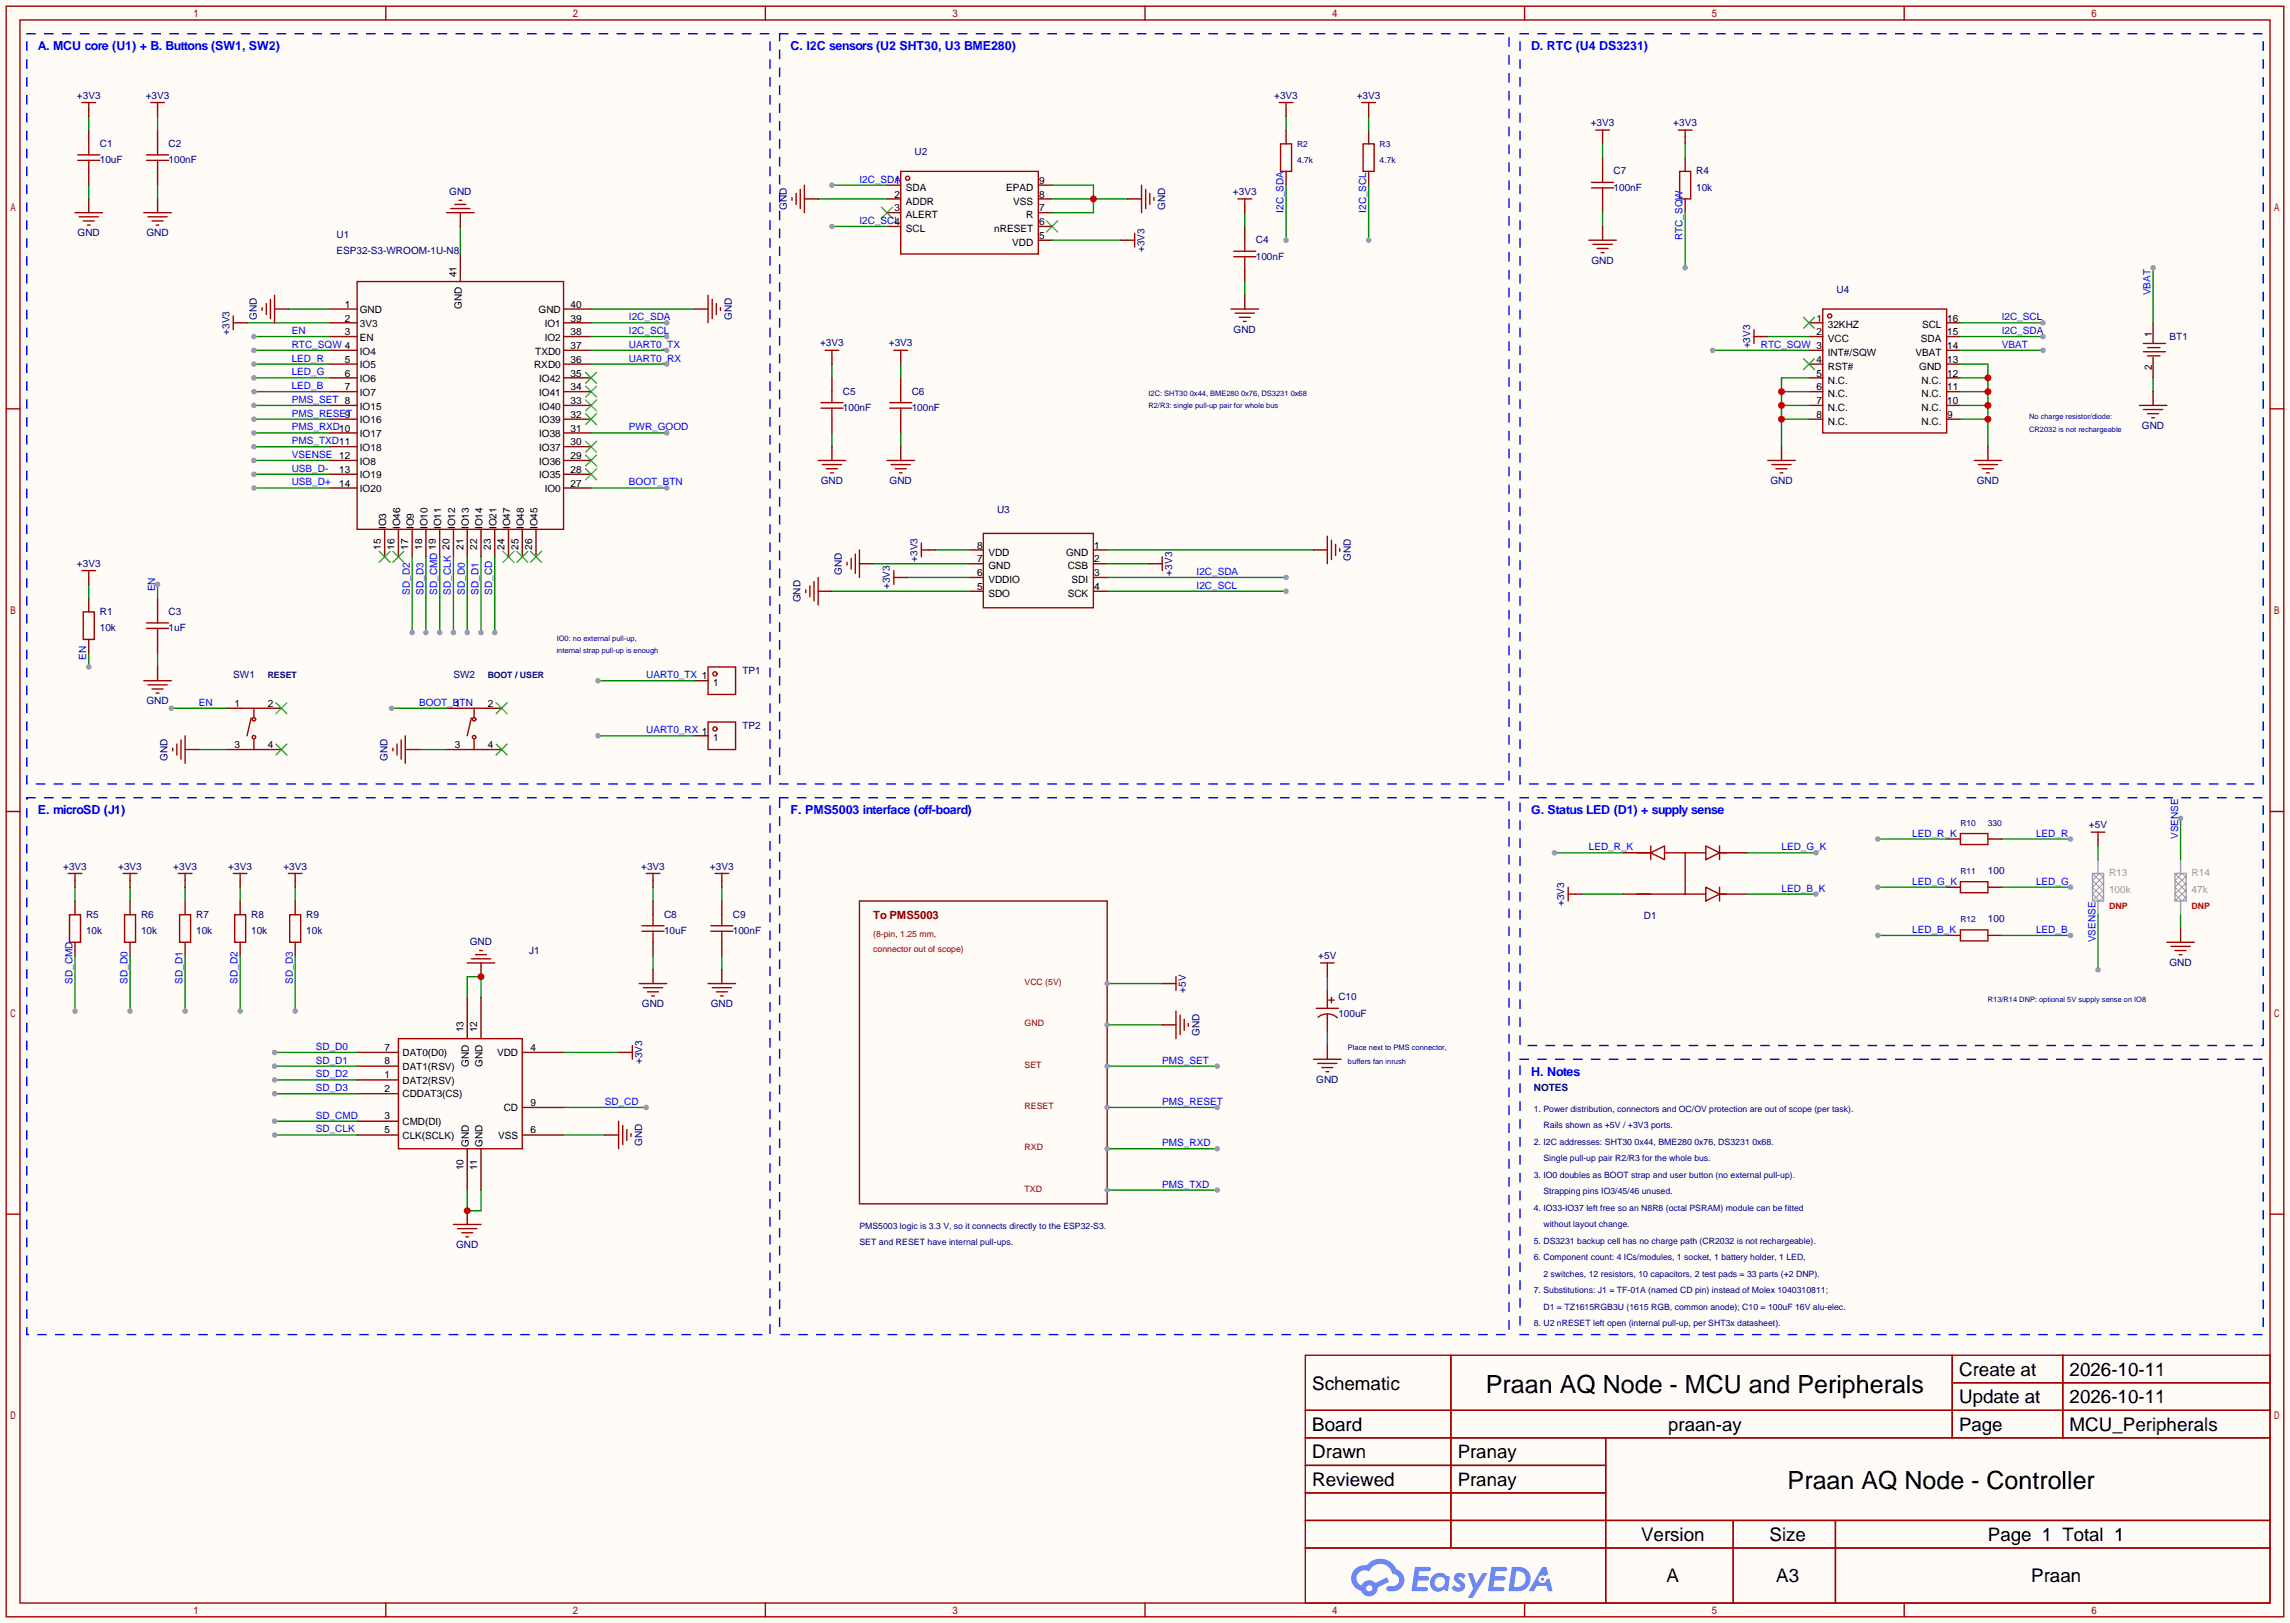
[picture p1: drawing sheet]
<svg xmlns="http://www.w3.org/2000/svg" width="423mm" height="299mm" viewBox="0 0 423 299" stroke-linecap="round" stroke-linejoin="round" font-family="sans-serif">
<defs><g id="words">
<g font-size="4.6">
<text x="274.3" y="257">Praan AQ Node - MCU and Peripherals</text>
<text x="329.9" y="274.8">Praan AQ Node - Controller</text>
</g>
<g font-size="3.5">
<text x="242.2" y="256.4">Schematic</text>
<text x="361.6" y="253.9">Create at</text>
<text x="382" y="253.9">2026-10-11</text>
<text x="361.6" y="259">Update at</text>
<text x="382" y="259">2026-10-11</text>
<text x="242.2" y="264">Board</text>
<text x="242.2" y="269.1">Drawn</text>
<text x="382" y="264">MCU_Peripherals</text>
<text x="242.2" y="274.2">Reviewed</text>
<text x="302.9" y="284.4">Version</text>
<text x="326.6" y="284.4">Size</text>
<text x="307.6" y="292">A</text>
<text x="327.8" y="292">A3</text>
<text x="374.9" y="292">Praan</text>
</g>
<g font-size="3.4">
<text x="307.9" y="264">praan-ay</text>
<text x="361.6" y="264">Page</text>
<text x="269" y="269.1">Pranay</text>
<text x="269" y="274.2">Pranay</text>
<text x="366.9" y="284.3">Page 1 Total 1</text>
</g>
<g font-size="2.3" fill="#00f">
<text x="7" y="9.3">A. MCU core (U1) + B. Buttons (SW1, SW2)</text>
<text x="145.9" y="9.3">C. I2C sensors (U2 SHT30, U3 BME280)</text>
<text x="282.6" y="9.3">D. RTC (U4 DS3231)</text>
<text x="7" y="150.3">E. microSD (J1)</text>
<text x="145.9" y="150.3">F. PMS5003 interface (off-board)</text>
<text x="282.6" y="150.3">G. Status LED (D1) + supply sense</text>
<text x="282.6" y="198.5">H. Notes</text>
</g>
<text font-size="2.1" fill="#800000" x="161.2" y="169.6">To PMS5003</text>
<g font-size="1.8" fill="#000080">
<text x="14.2" y="18.2">+3V3</text>
<text x="26.9" y="18.2">+3V3</text>
<text x="235.2" y="18.2">+3V3</text>
<text x="250.4" y="18.2">+3V3</text>
<text x="293.6" y="23.3">+3V3</text>
<text x="308.8" y="23.3">+3V3</text>
<text x="18.4" y="27.1">C1</text>
<text x="31.1" y="27.1">C2</text>
<text x="168.8" y="28.6">U2</text>
<text x="18.4" y="30.1">10uF</text>
<text x="31.1" y="30.1">100nF</text>
<text x="82.9" y="36">GND</text>
<text x="227.6" y="36">+3V3</text>
<text x="297.8" y="32.2">C7</text>
<text x="297.8" y="35.2">100nF</text>
<text x="313.1" y="32.2">R4</text>
<text x="313.1" y="35.2">10k</text>
<text x="145.2" y="38.8" transform="rotate(-90 145.2 38.8)">GND</text>
<text x="215.1" y="38.8" transform="rotate(-90 215.1 38.8)">GND</text>
<text x="14.3" y="43.6">GND</text>
<text x="27" y="43.6">GND</text>
<text x="62.1" y="43.9">U1</text>
<text x="62.1" y="46.9">ESP32-S3-WROOM-1U-N8</text>
<text x="211.2" y="46.5" transform="rotate(-90 211.2 46.5)">+3V3</text>
<text x="231.8" y="44.9">C4</text>
<text x="231.8" y="47.9">100nF</text>
<text x="293.7" y="48.7">GND</text>
<text x="47.4" y="59.1" transform="rotate(-90 47.4 59.1)">GND</text>
<text x="135" y="59.1" transform="rotate(-90 135 59.1)">GND</text>
<text x="339" y="54">U4</text>
<text x="42.3" y="61.7" transform="rotate(-90 42.3 61.7)">+3V3</text>
<text x="151.4" y="63.9">+3V3</text>
<text x="164.1" y="63.9">+3V3</text>
<text x="227.7" y="61.4">GND</text>
<text x="323" y="64.3" transform="rotate(-90 323 64.3)">+3V3</text>
<text x="400.4" y="62.7">BT1</text>
<text x="155.6" y="72.8">C5</text>
<text x="155.6" y="75.9">100nF</text>
<text x="168.3" y="72.8">C6</text>
<text x="168.3" y="75.9">100nF</text>
<text x="395.3" y="79.2">GND</text>
<text x="151.5" y="89.3">GND</text>
<text x="164.2" y="89.3">GND</text>
<text x="326.7" y="89.3">GND</text>
<text x="364.8" y="89.3">GND</text>
<text x="184" y="94.7">U3</text>
<text x="14.2" y="104.6">+3V3</text>
<text x="155.4" y="106.1" transform="rotate(-90 155.4 106.1)">GND</text>
<text x="169.3" y="103.7" transform="rotate(-90 169.3 103.7)">+3V3</text>
<text x="216.3" y="106.2" transform="rotate(-90 216.3 106.2)">+3V3</text>
<text x="249.3" y="103.5" transform="rotate(-90 249.3 103.5)">GND</text>
<text x="18.4" y="113.5">R1</text>
<text x="31.1" y="113.5">C3</text>
<text x="147.7" y="111.1" transform="rotate(-90 147.7 111.1)">GND</text>
<text x="164.3" y="108.7" transform="rotate(-90 164.3 108.7)">+3V3</text>
<text x="18.4" y="116.5">10k</text>
<text x="31.1" y="116.5">1uF</text>
<text x="43.1" y="125.1">SW1</text>
<text x="83.7" y="125.1">SW2</text>
<text x="137" y="124.4">TP1</text>
<text x="27" y="130">GND</text>
<text x="137" y="134.5">TP2</text>
<text x="30.9" y="140.4" transform="rotate(-90 30.9 140.4)">GND</text>
<text x="71.5" y="140.4" transform="rotate(-90 71.5 140.4)">GND</text>
<text x="385.6" y="152.8">+5V</text>
<text x="11.7" y="160.4">+3V3</text>
<text x="21.8" y="160.4">+3V3</text>
<text x="32" y="160.4">+3V3</text>
<text x="42.1" y="160.4">+3V3</text>
<text x="52.3" y="160.4">+3V3</text>
<text x="118.3" y="160.4">+3V3</text>
<text x="131" y="160.4">+3V3</text>
<text x="366.9" y="161.2">100</text>
<text x="288.7" y="167.2" transform="rotate(-90 288.7 167.2)">+3V3</text>
<text x="15.9" y="169.3">R5</text>
<text x="15.9" y="172.4">10k</text>
<text x="26" y="169.3">R6</text>
<text x="26" y="172.4">10k</text>
<text x="36.2" y="169.3">R7</text>
<text x="36.2" y="172.4">10k</text>
<text x="46.4" y="169.3">R8</text>
<text x="46.4" y="172.4">10k</text>
<text x="56.5" y="169.3">R9</text>
<text x="56.5" y="172.4">10k</text>
<text x="122.6" y="169.3">C8</text>
<text x="122.6" y="172.4">10uF</text>
<text x="135.3" y="169.3">C9</text>
<text x="135.3" y="172.4">100nF</text>
<text x="303.4" y="169.6">D1</text>
<text x="366.9" y="170.1">100</text>
<text x="86.7" y="174.4">GND</text>
<text x="97.7" y="175.9">J1</text>
<text x="243.3" y="177">+5V</text>
<text x="400.4" y="178.2">GND</text>
<text x="118.5" y="185.8">GND</text>
<text x="131.2" y="185.8">GND</text>
<text x="218.9" y="183.2" transform="rotate(-90 218.9 183.2)">+5V</text>
<text x="247" y="184.6">C10</text>
<text x="221.4" y="191.2" transform="rotate(-90 221.4 191.2)">GND</text>
<text x="247" y="187.6">100uF</text>
<text x="118.5" y="196.4" transform="rotate(-90 118.5 196.4)">+3V3</text>
<text x="242.9" y="199.8">GND</text>
<text x="283.1" y="201.3">NOTES</text>
<text x="118.5" y="211.5" transform="rotate(-90 118.5 211.5)">GND</text>
<text x="84.2" y="230.3">GND</text>
</g>
<g font-size="1.8" fill="#00f">
<text x="158.6" y="33.7">I2C_SDA</text>
<text x="158.6" y="41.3">I2C_SCL</text>
<text x="236.9" y="39.2" transform="rotate(-90 236.9 39.2)">I2C_SDA</text>
<text x="252.1" y="39.2" transform="rotate(-90 252.1 39.2)">I2C_SCL</text>
<text x="310.6" y="44.3" transform="rotate(-90 310.6 44.3)">RTC_SQW</text>
<text x="116.1" y="59.1">I2C_SDA</text>
<text x="369.4" y="59.1">I2C_SCL</text>
<text x="396.9" y="54.5" transform="rotate(-90 396.9 54.5)">VBAT</text>
<text x="53.8" y="64.2">RTC_SQW 4</text>
<text x="53.8" y="61.6">EN</text>
<text x="116.1" y="64.2">UART0_TX</text>
<text x="116.1" y="61.6">I2C_SCL</text>
<text x="325" y="64.2">RTC_SQW 3</text>
<text x="369.4" y="61.6">I2C_SDA</text>
<text x="369.4" y="64.2">VBAT</text>
<text x="53.8" y="71.8">LED_B</text>
<text x="53.8" y="69.3">LED_G</text>
<text x="53.8" y="66.7">LED_R</text>
<text x="116.1" y="66.7">UART0_RX</text>
<text x="53.8" y="76.9">PMS_RESET</text>
<text x="53.8" y="74.3">PMS_SET 8</text>
<text x="53.8" y="82">PMS_TXD11</text>
<text x="53.8" y="79.4">PMS_RXD10</text>
<text x="116.1" y="79.4">PWR_GOOD</text>
<text x="53.8" y="89.6">USB_D+</text>
<text x="53.8" y="87">USB_D-</text>
<text x="53.8" y="84.5">VSENSE 12</text>
<text x="116.1" y="89.6">BOOT_BTN</text>
<text x="220.9" y="106.1">I2C_SDA</text>
<text x="28.6" y="109.1" transform="rotate(-90 28.6 109.1)">EN</text>
<text x="75.6" y="109.7" transform="rotate(-90 75.6 109.7)">SD_D2</text>
<text x="78.2" y="109.7" transform="rotate(-90 78.2 109.7)">SD_D3</text>
<text x="80.7" y="109.7" transform="rotate(-90 80.7 109.7)">SD_CMD 19</text>
<text x="83.2" y="109.7" transform="rotate(-90 83.2 109.7)">SD_CLK 20</text>
<text x="85.8" y="109.7" transform="rotate(-90 85.8 109.7)">SD_D0</text>
<text x="88.3" y="109.7" transform="rotate(-90 88.3 109.7)">SD_D1</text>
<text x="90.9" y="109.7" transform="rotate(-90 90.9 109.7)">SD_CD</text>
<text x="220.9" y="108.6">I2C_SCL</text>
<text x="15.9" y="121.8" transform="rotate(-90 15.9 121.8)">EN</text>
<text x="119.3" y="125.1">UART0_TX 1</text>
<text x="36.7" y="130.2">EN</text>
<text x="77.3" y="130.2">BOOT_BTN</text>
<text x="119.3" y="135.3">UART0_RX 1</text>
<text x="352.9" y="154.4">LED_R_K</text>
<text x="375.8" y="154.4">LED_R</text>
<text x="402" y="154.8" transform="rotate(-90 402 154.8)">VSENSE</text>
<text x="293.2" y="156.9">LED_R_K</text>
<text x="328.8" y="156.9">LED_G_K</text>
<text x="328.8" y="164.5">LED_B_K</text>
<text x="352.9" y="163.2">LED_G_K</text>
<text x="375.8" y="163.2">LED_G</text>
<text x="352.9" y="172.1">LED_B_K</text>
<text x="375.8" y="172.1">LED_B</text>
<text x="386.8" y="173.9" transform="rotate(-90 386.8 173.9)">VSENSE</text>
<text x="13.4" y="181.5" transform="rotate(-90 13.4 181.5)">SD_CMD</text>
<text x="23.5" y="181.5" transform="rotate(-90 23.5 181.5)">SD_D0</text>
<text x="33.7" y="181.5" transform="rotate(-90 33.7 181.5)">SD_D1</text>
<text x="43.9" y="181.5" transform="rotate(-90 43.9 181.5)">SD_D2</text>
<text x="54" y="181.5" transform="rotate(-90 54 181.5)">SD_D3</text>
<text x="58.3" y="193.7">SD_D0</text>
<text x="58.3" y="196.3">SD_D1</text>
<text x="214.5" y="196.3">PMS_SET</text>
<text x="58.3" y="198.8">SD_D2</text>
<text x="58.3" y="201.3">SD_D3</text>
<text x="111.6" y="203.9">SD_CD</text>
<text x="214.5" y="203.9">PMS_RESET</text>
<text x="58.3" y="206.4">SD_CMD</text>
<text x="58.3" y="209">SD_CLK</text>
<text x="214.5" y="211.5">PMS_RXD</text>
<text x="214.5" y="219.1">PMS_TXD</text>
</g>
<g font-size="1.8">
<text x="165.1" y="33.9">1</text>
<text x="167.2" y="35.2">SDA</text>
<text x="185.7" y="35.2">EPAD</text>
<text x="191.8" y="33.9">9</text>
<text x="165.1" y="36.5">2</text>
<text x="165.1" y="39">3</text>
<text x="165.1" y="41.6">4</text>
<text x="167.2" y="37.7">ADDR</text>
<text x="167.2" y="40.3">ALERT</text>
<text x="187" y="37.7">VSS</text>
<text x="189.4" y="40.3">R</text>
<text x="191.8" y="41.6">6</text>
<text x="191.8" y="39">7</text>
<text x="191.8" y="36.5">8</text>
<text x="167.2" y="42.8">SCL</text>
<text x="183.5" y="42.8">nRESET</text>
<text x="186.8" y="45.4">VDD</text>
<text x="191.8" y="44.1">5</text>
<text x="84.2" y="51.2" transform="rotate(-90 84.2 51.2)">41</text>
<text x="63.6" y="59.3">2</text>
<text x="63.6" y="56.8">1</text>
<text x="66.4" y="57.8">GND</text>
<text x="85.3" y="57" transform="rotate(-90 85.3 57)">GND</text>
<text x="99.4" y="57.8">GND</text>
<text x="105.3" y="59.3">39</text>
<text x="105.3" y="56.8">40</text>
<text x="335.3" y="59.3">1</text>
<text x="359.4" y="59.3">16</text>
<text x="63.6" y="61.9">3</text>
<text x="66.4" y="65.4">IO4</text>
<text x="66.4" y="62.9">EN</text>
<text x="66.4" y="60.3">3V3</text>
<text x="98.8" y="65.4">TXD0</text>
<text x="100.5" y="62.9">IO2</text>
<text x="100.5" y="60.3">IO1</text>
<text x="105.3" y="64.4">37</text>
<text x="105.3" y="61.9">38</text>
<text x="335.3" y="61.9">2</text>
<text x="337.4" y="65.7">INT#/SQW</text>
<text x="337.4" y="63.1">VCC</text>
<text x="337.4" y="60.6">32KHZ</text>
<text x="353.5" y="65.7">VBAT</text>
<text x="354.5" y="63.1">SDA</text>
<text x="354.7" y="60.6">SCL</text>
<text x="359.4" y="61.9">15</text>
<text x="359.4" y="64.4">14</text>
<text x="397.2" y="62.1" transform="rotate(-90 397.2 62.1)">1</text>
<text x="63.6" y="69.5">6</text>
<text x="63.6" y="67">5</text>
<text x="66.4" y="70.5">IO6</text>
<text x="66.4" y="68">IO5</text>
<text x="98.6" y="68">RXD0</text>
<text x="99.5" y="70.5">IO42</text>
<text x="105.3" y="69.5">35</text>
<text x="105.3" y="67">36</text>
<text x="335.3" y="69.5">5</text>
<text x="335.3" y="67">4</text>
<text x="337.4" y="70.8">N.C.</text>
<text x="337.4" y="68.2">RST#</text>
<text x="354.2" y="68.2">GND</text>
<text x="354.6" y="70.8">N.C.</text>
<text x="359.4" y="67">13</text>
<text x="359.4" y="69.5">12</text>
<text x="397.2" y="68.2" transform="rotate(-90 397.2 68.2)">2</text>
<text x="63.6" y="77.1">9</text>
<text x="63.6" y="72">7</text>
<text x="66.4" y="75.6">IO15</text>
<text x="66.4" y="73">IO7</text>
<text x="99.5" y="75.6">IO40</text>
<text x="99.5" y="73">IO41</text>
<text x="105.3" y="77.1">32</text>
<text x="105.3" y="74.6">33</text>
<text x="105.3" y="72">34</text>
<text x="335.3" y="77.1">8</text>
<text x="335.3" y="74.6">7</text>
<text x="335.3" y="72">6</text>
<text x="337.4" y="75.8">N.C.</text>
<text x="337.4" y="73.3">N.C.</text>
<text x="354.6" y="73.3">N.C.</text>
<text x="354.6" y="75.8">N.C.</text>
<text x="359.4" y="72">11</text>
<text x="359.4" y="74.6">10</text>
<text x="359.4" y="77.1">9</text>
<text x="66.4" y="83.2">IO18</text>
<text x="66.4" y="80.7">IO17</text>
<text x="66.4" y="78.1">IO16</text>
<text x="99.5" y="83.2">IO37</text>
<text x="99.5" y="80.7">IO38</text>
<text x="99.5" y="78.1">IO39</text>
<text x="105.3" y="82.2">30</text>
<text x="105.3" y="79.7">31</text>
<text x="337.4" y="78.4">N.C.</text>
<text x="354.6" y="78.4">N.C.</text>
<text x="62.6" y="89.8">14</text>
<text x="62.6" y="87.3">13</text>
<text x="66.4" y="88.3">IO19</text>
<text x="66.4" y="85.7">IO8</text>
<text x="99.5" y="88.3">IO35</text>
<text x="99.5" y="85.7">IO36</text>
<text x="105.3" y="89.8">27</text>
<text x="105.3" y="87.3">28</text>
<text x="105.3" y="84.7">29</text>
<text x="66.4" y="90.8">IO20</text>
<text x="100.5" y="90.8">IO0</text>
<text x="70.3" y="101.5" transform="rotate(-90 70.3 101.5)">15</text>
<text x="71.3" y="97.6" transform="rotate(-90 71.3 97.6)">IO3</text>
<text x="72.8" y="101.5" transform="rotate(-90 72.8 101.5)">16</text>
<text x="73.8" y="97.6" transform="rotate(-90 73.8 97.6)">IO46</text>
<text x="75.4" y="101.5" transform="rotate(-90 75.4 101.5)">17</text>
<text x="76.4" y="97.6" transform="rotate(-90 76.4 97.6)">IO9</text>
<text x="77.9" y="101.5" transform="rotate(-90 77.9 101.5)">18</text>
<text x="78.9" y="97.6" transform="rotate(-90 78.9 97.6)">IO10</text>
<text x="81.5" y="97.6" transform="rotate(-90 81.5 97.6)">IO11</text>
<text x="84" y="97.6" transform="rotate(-90 84 97.6)">IO12</text>
<text x="85.5" y="101.5" transform="rotate(-90 85.5 101.5)">21</text>
<text x="86.5" y="97.6" transform="rotate(-90 86.5 97.6)">IO13</text>
<text x="88.1" y="101.5" transform="rotate(-90 88.1 101.5)">22</text>
<text x="89.1" y="97.6" transform="rotate(-90 89.1 97.6)">IO14</text>
<text x="90.6" y="101.5" transform="rotate(-90 90.6 101.5)">23</text>
<text x="91.6" y="97.6" transform="rotate(-90 91.6 97.6)">IO21</text>
<text x="93.1" y="101.5" transform="rotate(-90 93.1 101.5)">24</text>
<text x="94.2" y="97.6" transform="rotate(-90 94.2 97.6)">IO47</text>
<text x="95.7" y="101.5" transform="rotate(-90 95.7 101.5)">25</text>
<text x="96.7" y="97.6" transform="rotate(-90 96.7 97.6)">IO48</text>
<text x="98.2" y="101.5" transform="rotate(-90 98.2 101.5)">26</text>
<text x="99.2" y="97.6" transform="rotate(-90 99.2 97.6)">IO45</text>
<text x="180.3" y="101.2">8</text>
<text x="201.9" y="101.2">1</text>
<text x="180.3" y="106.3">6</text>
<text x="180.3" y="103.8">7</text>
<text x="182.4" y="107.6">VDDIO</text>
<text x="182.4" y="105.1">GND</text>
<text x="182.4" y="102.5">VDD</text>
<text x="196.8" y="102.5">GND</text>
<text x="197.1" y="105.1">CSB</text>
<text x="197.8" y="107.6">SDI</text>
<text x="201.9" y="103.8">2</text>
<text x="201.9" y="106.3">3</text>
<text x="180.3" y="108.9">5</text>
<text x="182.4" y="110.1">SDO</text>
<text x="197.1" y="110.1">SCK</text>
<text x="201.9" y="108.9">4</text>
<text x="43.3" y="130.5">1</text>
<text x="49.4" y="130.5">2</text>
<text x="83.9" y="130.5">1</text>
<text x="90" y="130.5">2</text>
<text x="131.6" y="126.6">1</text>
<text x="131.6" y="136.8">1</text>
<text x="43.3" y="138.1">3</text>
<text x="49.4" y="138.1">4</text>
<text x="83.9" y="138.1">3</text>
<text x="90" y="138.1">4</text>
<text x="85.5" y="190.5" transform="rotate(-90 85.5 190.5)">13</text>
<text x="88.1" y="190.5" transform="rotate(-90 88.1 190.5)">12</text>
<text x="71" y="193.8">7</text>
<text x="71" y="196.4">8</text>
<text x="74.3" y="194.8">DAT0(D0)</text>
<text x="74.3" y="197.4">DAT1(RSV)</text>
<text x="86.5" y="196.9" transform="rotate(-90 86.5 196.9)">GND</text>
<text x="89.1" y="196.9" transform="rotate(-90 89.1 196.9)">GND</text>
<text x="91.7" y="194.9">VDD</text>
<text x="97.9" y="193.8">4</text>
<text x="71" y="198.9">1</text>
<text x="71" y="201.5">2</text>
<text x="74.3" y="199.9">DAT2(RSV)</text>
<text x="74.3" y="202.5">CDDAT3(CS)</text>
<text x="71" y="206.5">3</text>
<text x="71" y="209.1">5</text>
<text x="74.3" y="207.5">CMD(DI)</text>
<text x="93" y="205">CD</text>
<text x="97.9" y="209.1">6</text>
<text x="97.9" y="204">9</text>
<text x="74.3" y="210.1">CLK(SCLK)</text>
<text x="85.5" y="215.9" transform="rotate(-90 85.5 215.9)">10</text>
<text x="86.5" y="211.6" transform="rotate(-90 86.5 211.6)">GND</text>
<text x="88.1" y="215.9" transform="rotate(-90 88.1 215.9)">11</text>
<text x="89.1" y="211.6" transform="rotate(-90 89.1 211.6)">GND</text>
<text x="91.9" y="210.1">VSS</text>
</g>
<g font-size="1.8" fill="#999">
<text x="389.3" y="161.7">R13</text>
<text x="404.5" y="161.7">R14</text>
<text x="389.3" y="164.8">100k</text>
<text x="404.5" y="164.8">47k</text>
</g>
<g font-size="1.6" fill="#000080">
<text x="239.4" y="27.1">R2</text>
<text x="254.6" y="27.1">R3</text>
<text x="239.4" y="30.1">4.7k</text>
<text x="254.6" y="30.1">4.7k</text>
<text x="49.4" y="125.1">RESET</text>
<text x="90" y="125.1">BOOT / USER</text>
<text x="361.8" y="152.3">R10</text>
<text x="366.9" y="152.3">330</text>
<text x="361.8" y="161.2">R11</text>
<text x="361.8" y="170.1">R12</text>
<text x="283.1" y="205.1">1. Power distribution, connectors and OC/OV protection are out of scope (per task).</text>
<text x="284.9" y="208.2">Rails shown as +5V / +3V3 ports.</text>
<text x="283.1" y="211.2">2. I2C addresses: SHT30 0x44, BME280 0x76, DS3231 0x68.</text>
<text x="284.9" y="214.3">Single pull-up pair R2/R3 for the whole bus.</text>
<text x="283.1" y="217.3">3. IO0 doubles as BOOT strap and user button (no external pull-up).</text>
<text x="284.9" y="220.4">Strapping pins IO3/45/46 unused.</text>
<text x="158.6" y="226.7">PMS5003 logic is 3.3 V, so it connects directly to the ESP32-S3.</text>
<text x="283.1" y="223.4">4. IO33-IO37 left free so an N8R8 (octal PSRAM) module can be fitted</text>
<text x="284.9" y="226.5">without layout change.</text>
<text x="158.6" y="229.8">SET and RESET have internal pull-ups.</text>
<text x="283.1" y="229.5">5. DS3231 backup cell has no charge path (CR2032 is not rechargeable).</text>
<text x="283.1" y="232.6">6. Component count: 4 ICs/modules, 1 socket, 1 battery holder, 1 LED,</text>
<text x="283.1" y="238.7">7. Substitutions: J1 = TF-01A (named CD pin) instead of Molex 1040310811;</text>
<text x="284.9" y="235.6">2 switches, 12 resistors, 10 capacitors, 2 test pads = 33 parts (+2 DNP).</text>
<text x="283.1" y="244.8">8. U2 nRESET left open (internal pull-up, per SHT3x datasheet).</text>
<text x="284.9" y="241.7">D1 = TZ1615RGB3U (1615 RGB, common anode); C10 = 100uF 16V alu-elec.</text>
</g>
<g font-size="1.6" fill="#c00000">
<text x="389.3" y="167.8">DNP</text>
<text x="404.5" y="167.8">DNP</text>
</g>
<g font-size="1.6" fill="#800000">
<text x="161.2" y="172.9">(8-pin, 1.25 mm,</text>
<text x="161.2" y="175.7">connector out of scope)</text>
<text x="189.1" y="181.8">VCC (5V)</text>
<text x="189.1" y="189.4">GND</text>
<text x="189.1" y="197">SET</text>
<text x="189.1" y="204.6">RESET</text>
<text x="189.1" y="212.3">RXD</text>
<text x="189.1" y="219.9">TXD</text>
</g>
<g font-size="1.4" fill="#000080">
<text x="212" y="73.1">I2C: SHT30 0x44, BME280 0x76, DS3231 0x68</text>
<text x="212" y="75.3">R2/R3: single pull-up pair for whole bus</text>
<text x="374.5" y="77.4">No charge resistor/diode:</text>
<text x="374.5" y="79.7">CR2032 is not rechargeable</text>
<text x="102.7" y="118.3">IO0: no external pull-up,</text>
<text x="102.7" y="120.6">internal strap pull-up is enough</text>
<text x="366.9" y="184.8">R13/R14 DNP: optional 5V supply sense on IO8</text>
<text x="248.8" y="193.7">Place next to PMS connector,</text>
<text x="248.8" y="196.3">buffers fan inrush</text>
</g>
</g></defs>
<path d="M0 0h422.7v299.5h-422.7z" fill="#fffcf7"/>
<g fill="none" stroke="#a10000" stroke-width=".25">
<path d="M1.1 1.1h420.4v297.2h-420.4zM3.7 3.7h415.3v292.1h-415.3zM71.2 1.1v2.6M141.3 1.1v2.6M211.3 1.1v2.6M281.4 1.1v2.6M351.5 1.1v2.6M1.1 75.4h2.6M419 75.4h2.5M1.1 149.7h2.6M419 149.7h2.5M1.1 224h2.6"/>
<path d="M419 224h2.5M240.9 250.1h178.1v45.7h-178.1zM267.8 250.1v35.5M360.3 250.1v15.2M360.3 255.1h58.7M380.7 250.1v15.2M240.9 260.2h178.1M240.9 265.3h178.1M240.9 270.4h55.5M240.9 275.5h55.5M296.4 265.3v30.5M71.2 295.8v2.5"/>
<path d="M141.3 295.8v2.5M211.3 295.8v2.5M240.9 280.5h178.1M240.9 285.6h178.1M281.4 295.8v2.5M319.9 280.5v15.3M338.8 280.5v15.3M351.5 295.8v2.5"/>
</g>
<g fill="#5487ff">
<path d="M268.7 290.5a1.3 1.3 0 0 1 1.8 .2l-.4 .7a.54 .54 0 0 0-.9-.3l.1 .2a1.58 1.58 0 0 1 1.1 1.6 1.43 1.43 0 0 1-2.5 .2l.5-.6a.64 .64 0 0 0 .5 .4 .64 .64 0 0 0 .7-.2l-.2-.3a1.6 1.6 0 0 1-1-1.5z"/>
<path d="M270.9 290.3h.9l.6 1.9 1.2-1.9h.9l-2.7 4.5h-.9l1-1.7z"/>
<path d="M261.2 289.1h1.6a1.31 1.31 0 0 1 1.2 .2 .4 .4 0 0 1-.3 .6h-1.8l-.1 .9h1.6a.4 .4 0 0 1 .4 .5 .4 .4 0 0 1-.4 .3h-1.7l-.2 1.2h.8a1.23 1.23 0 0 1 1.2 .2 .39 .39 0 0 1-.3 .6h-2.7z"/>
<path d="M275.3 289.1h1.6a1.32 1.32 0 0 1 1.2 .2 .39 .39 0 0 1-.3 .6h-1.8l-.1 .9h1.6a.4 .4 0 0 1 .4 .5 .4 .4 0 0 1-.4 .3h-1.7l-.2 1.2h.8a1.23 1.23 0 0 1 1.2 .2 .39 .39 0 0 1-.3 .6h-2.7z"/>
<path d="M284.7 289.1h.7l.3 1.4-.6 .3a.75 .75 0 0 0-1.1 .3 .75 .75 0 0 0 .5 1.1 .75 .75 0 0 0 .9-.7l.5-.3 .7 2.4h-.9l-.2-1h-1.9l-.5 1h-.9z"/>
<path d="M279.1 289.1l-.7 4.5h1.5a2.27 2.27 0 0 0 2.6-2.3 2.27 2.27 0 0 0-2.7-2.2zM279.8 289.9a1.5 1.5 0 0 1 1.8 1.5 1.5 1.5 0 0 1-1.9 1.4h-.3z"/>
<path d="M264.5 290.7a1.62 1.62 0 0 0-.4 2.1 1.62 1.62 0 0 0 2 .7l.4-.3 .3 .3 .5 .1 .3-2.5-.2-.3h-.5a1.58 1.58 0 0 0-2.4-.1zM265.1 291.3a.99 .99 0 0 1 1.6 .3 .99 .99 0 0 1-.9 1.3 .94 .94 0 0 1-1-.5 .94 .94 0 0 1 .3-1.1z"/>
<path d="M250.1 289.5a2.37 2.37 0 0 0 1.2 4 1.54 1.54 0 0 0 1.7 1 1.54 1.54 0 0 0 1.3-1.6l2.1-1.1-.5-.8-2 1.1a1.57 1.57 0 0 0-2.6 .5 1.5 1.5 0 0 1-.8-2.1 1.5 1.5 0 0 1 2.2-.5 2.23 2.23 0 0 1 2.3-1.5 2.23 2.23 0 0 1 2 1.9 1.16 1.16 0 0 1 1.2 1 1.16 1.16 0 0 1-1.1 1.3h-.6a.47 .47 0 0 0-.6 .4 .47 .47 0 0 0 .4 .5 2.23 2.23 0 0 0 2.3-.6 2.23 2.23 0 0 0 .4-2.3 2.16 2.16 0 0 0-1.3-1.2 3.2 3.2 0 0 0-5.5-.7l-1.1 .1zM252.1 293.1a.6 .6 0 0 1 1.2 0 .6 .6 0 0 1-1.2 0z"/>
<circle cx="284.7" cy="291.4" r=".28"/>
</g>
<g fill="none" stroke="#870000" stroke-width=".25">
<path d="M85 39.2v2.6M60.8 59.6h5.1M60.8 57h5.1M85 46.9v5M104 59.6h5.1M104 57h5.1M60.8 79.9h5.1M60.8 77.3h5.1M60.8 74.8h5.1M60.8 72.3h5.1M60.8 69.7h5.1M60.8 67.2h5.1"/>
<path d="M60.8 64.6h5.1M60.8 62.1h5.1M104 79.9h5.1M104 77.3h5.1M104 74.8h5.1M104 72.3h5.1M104 69.7h5.1M104 67.2h5.1M104 64.6h5.1M104 62.1h5.1M60.8 90h5.1M60.8 87.5h5.1"/>
<path d="M60.8 85h5.1M60.8 82.4h5.1M71 97.7v5M73.5 97.7v5M76.1 97.7v5M78.6 97.7v5M81.2 97.7v5M83.7 97.7v5M86.2 97.7v5M88.8 97.7v5M91.3 97.7v5M93.9 97.7v5"/>
<path d="M96.4 97.7v5M98.9 97.7v5M104 90h5.1M104 87.5h5.1M104 85h5.1M104 82.4h5.1"/>
</g>
<g fill="none" stroke="#3c3" stroke-width=".25">
<path d="M108.1 76.3l2 2.1M108.1 73.8l2 2M108.1 71.2l2 2.1M108.1 68.7l2 2M110.1 76.3l-2 2.1M110.1 73.8l-2 2M110.1 71.2l-2 2.1M110.1 68.7l-2 2M108.1 86.5l2 2M108.1 83.9l2 2.1M108.1 81.4l2 2M110.1 86.5l-2 2"/>
<path d="M110.1 83.9l-2 2.1M110.1 81.4l-2 2M70 101.7l2 2.1M72 101.7l-2 2.1M72.5 101.7l2 2.1M74.5 101.7l-2 2.1M92.8 101.7l2.1 2.1M94.9 101.7l-2.1 2.1M95.4 101.7l2 2.1M97.4 101.7l-2 2.1M97.9 101.7l2 2.1M99.9 101.7l-2 2.1"/>
</g>
<path d="M82.4 39.2h5.1M83.2 38.5h3.5M83.9 37.7h2.1M84.7 37h.5M65.9 51.9h38.1v45.8h-38.1z" fill="none" stroke="#a10000" stroke-width=".25"/>
<path d="M85 41.8v5.1M46.9 90h13.9" fill="none" stroke="#008700" stroke-width=".25"/>
<circle cx="46.9" cy="90" r=".51" fill="#999"/>
<path d="M46.9 87.5h13.9" fill="none" stroke="#008700" stroke-width=".25"/>
<circle cx="46.9" cy="87.5" r=".51" fill="#999"/>
<path d="M46.9 85h13.9" fill="none" stroke="#008700" stroke-width=".25"/>
<circle cx="46.9" cy="85" r=".51" fill="#999"/>
<path d="M46.9 82.4h13.9" fill="none" stroke="#008700" stroke-width=".25"/>
<circle cx="46.9" cy="82.4" r=".51" fill="#999"/>
<path d="M46.9 79.9h13.9" fill="none" stroke="#008700" stroke-width=".25"/>
<circle cx="46.9" cy="79.9" r=".51" fill="#999"/>
<path d="M46.9 77.3h13.9" fill="none" stroke="#008700" stroke-width=".25"/>
<circle cx="46.9" cy="77.3" r=".51" fill="#999"/>
<path d="M46.9 74.8h13.9" fill="none" stroke="#008700" stroke-width=".25"/>
<circle cx="46.9" cy="74.8" r=".51" fill="#999"/>
<path d="M46.9 72.3h13.9" fill="none" stroke="#008700" stroke-width=".25"/>
<circle cx="46.9" cy="72.3" r=".51" fill="#999"/>
<path d="M46.9 69.7h13.9" fill="none" stroke="#008700" stroke-width=".25"/>
<circle cx="46.9" cy="69.7" r=".51" fill="#999"/>
<path d="M46.9 67.2h13.9" fill="none" stroke="#008700" stroke-width=".25"/>
<circle cx="46.9" cy="67.2" r=".51" fill="#999"/>
<path d="M46.9 64.6h13.9" fill="none" stroke="#008700" stroke-width=".25"/>
<circle cx="46.9" cy="64.6" r=".51" fill="#999"/>
<path d="M46.9 62.1h13.9" fill="none" stroke="#008700" stroke-width=".25"/>
<circle cx="46.9" cy="62.1" r=".51" fill="#999"/>
<path d="M45.6 59.6h15.2M53.2 57h7.6M91.3 102.7v14" fill="none" stroke="#008700" stroke-width=".25"/>
<path d="M44.3 59.6h1.3M50.7 57h2.5" fill="none" stroke="#870000" stroke-width=".25"/>
<path d="M43.1 58.3v2.5M43.1 59.6h1.2M48.4 56.8v.5M49.1 56v2M49.9 55.2v3.6M50.7 54.5v5.1" fill="none" stroke="#a10000" stroke-width=".25"/>
<circle cx="91.3" cy="116.7" r=".51" fill="#999"/>
<path d="M88.8 102.7v14" fill="none" stroke="#008700" stroke-width=".25"/>
<circle cx="88.8" cy="116.7" r=".51" fill="#999"/>
<path d="M86.2 102.7v14" fill="none" stroke="#008700" stroke-width=".25"/>
<circle cx="86.2" cy="116.7" r=".51" fill="#999"/>
<path d="M83.7 102.7v14" fill="none" stroke="#008700" stroke-width=".25"/>
<circle cx="83.7" cy="116.7" r=".51" fill="#999"/>
<path d="M81.2 102.7v14" fill="none" stroke="#008700" stroke-width=".25"/>
<circle cx="81.2" cy="116.7" r=".51" fill="#999"/>
<path d="M78.6 102.7v14" fill="none" stroke="#008700" stroke-width=".25"/>
<circle cx="78.6" cy="116.7" r=".51" fill="#999"/>
<path d="M76.1 102.7v14" fill="none" stroke="#008700" stroke-width=".25"/>
<circle cx="76.1" cy="116.7" r=".51" fill="#999"/>
<path d="M109.1 90h14" fill="none" stroke="#008700" stroke-width=".25"/>
<circle cx="123.1" cy="90" r=".51" fill="#999"/>
<path d="M109.1 67.2h14" fill="none" stroke="#008700" stroke-width=".25"/>
<circle cx="123.1" cy="67.2" r=".51" fill="#999"/>
<path d="M109.1 64.6h14" fill="none" stroke="#008700" stroke-width=".25"/>
<circle cx="123.1" cy="64.6" r=".51" fill="#999"/>
<path d="M109.1 62.1h14" fill="none" stroke="#008700" stroke-width=".25"/>
<circle cx="123.1" cy="62.1" r=".51" fill="#999"/>
<path d="M109.1 59.6h14" fill="none" stroke="#008700" stroke-width=".25"/>
<circle cx="123.1" cy="59.6" r=".51" fill="#999"/>
<path d="M16.4 21.5v2.5M16.4 34.2v2.5M29.1 21.5v2.5M29.1 34.2v2.5M109.1 57h19M16.4 107.8v2.6M16.4 120.5v2.6" fill="none" stroke="#008700" stroke-width=".25"/>
<path d="M16.4 20.2v1.3M16.4 24v2.5M16.4 31.6v2.6M16.4 36.7v2.5M29.1 20.2v1.3M29.1 24v2.5M29.1 31.6v2.6M29.1 36.7v2.5M128.1 57h2.6M16.4 106.6v1.2M16.4 110.4v2.5M16.4 118v2.5" fill="none" stroke="#870000" stroke-width=".25"/>
<g fill="none" stroke="#a10000" stroke-width=".25">
<path d="M15.1 18.9h2.6M16.4 18.9v1.3M27.8 18.9h2.6M29.1 18.9v1.3M13.8 39.2h5.1M14.4 29.6h4M14.4 28.6h4M16.4 26.5v2.1M16.4 29.6v2M26.5 39.2h5.1M27.1 29.6h4M27.1 28.6h4"/>
<path d="M29.1 26.5v2.1M29.1 29.6v2M14.6 40h3.6M15.4 40.8h2M16.1 41.5h.5M27.3 40h3.6M28.1 40.8h2M28.8 41.5h.5M130.7 54.5v5.1M131.4 55.2v3.6M132.2 56v2M133 56.8v.5"/>
<path d="M15.1 105.3h2.6M15.4 112.9h2v5.1h-2zM16.4 105.3v1.3"/>
</g>
<circle cx="16.4" cy="123.1" r=".51" fill="#999"/>
<path d="M27.1 114.9h4M27.1 116h4M29.1 112.9v2M29.1 116v2" fill="none" stroke="#a10000" stroke-width=".25"/>
<path d="M29.1 110.4v2.5M29.1 118v2.5" fill="none" stroke="#870000" stroke-width=".25"/>
<path d="M29.1 107.8v2.6" fill="none" stroke="#008700" stroke-width=".25"/>
<circle cx="29.1" cy="107.8" r=".51" fill="#999"/>
<path d="M29.1 120.5v2.6M31.6 130.7h10.2" fill="none" stroke="#008700" stroke-width=".25"/>
<path d="M29.1 123.1v2.5M41.8 130.7h2.5M41.8 138.3h2.5M49.4 130.7h2.5M49.4 138.3h2.5" fill="none" stroke="#870000" stroke-width=".25"/>
<g fill="none" stroke="#a10000" stroke-width=".25">
<path d="M26.5 125.6h5.1M27.3 126.4h3.6M28.1 127.1h2M28.8 127.9h.5M44.3 138.3h5.1M44.3 130.7h5.1M46.4 132.5l-.8 3.3M46.9 130.7v1.8M46.9 136.5v1.8"/>
<circle cx="46.9" cy="132.7" r=".32"/>
<circle cx="46.9" cy="136" r=".32"/>
</g>
<path d="M50.9 129.7l2.1 2M50.9 137.3l2.1 2M53 129.7l-2.1 2M53 137.3l-2.1 2" fill="none" stroke="#3c3" stroke-width=".25"/>
<circle cx="31.6" cy="130.7" r=".51" fill="#999"/>
<path d="M36.7 138.3h5.1M72.3 130.7h10.1" fill="none" stroke="#008700" stroke-width=".25"/>
<path d="M34.2 138.3h2.5M82.4 138.3h2.6M82.4 130.7h2.6M90 138.3h2.6M90 130.7h2.6" fill="none" stroke="#870000" stroke-width=".25"/>
<g fill="none" stroke="#a10000" stroke-width=".25">
<path d="M31.9 138v.6M32.6 137.3v2M33.4 136.5v3.6M34.2 135.8v5M85 138.3h5M85 130.7h5M87 132.5l-.8 3.3M87.5 130.7v1.8M87.5 136.5v1.8"/>
<circle cx="87.5" cy="132.7" r=".32"/>
<circle cx="87.5" cy="136" r=".32"/>
</g>
<path d="M91.6 129.7l2 2M91.6 137.3l2 2M93.6 129.7l-2 2M93.6 137.3l-2 2" fill="none" stroke="#3c3" stroke-width=".25"/>
<circle cx="72.3" cy="130.7" r=".51" fill="#999"/>
<path d="M77.3 138.3h5.1M110.4 125.6h17.7" fill="none" stroke="#008700" stroke-width=".25"/>
<path d="M74.8 138.3h2.5M128.1 125.6h2.6" fill="none" stroke="#870000" stroke-width=".25"/>
<g fill="none" stroke="#a10000" stroke-width=".25">
<path d="M72.5 138v.6M73.3 137.3v2M74 136.5v3.6M74.8 135.8v5M130.7 123.1h5.1v5h-5.1z"/>
<circle cx="132" cy="124.3" r=".38"/>
</g>
<circle cx="110.4" cy="125.6" r=".51" fill="#999"/>
<g fill="none" stroke="#a10000" stroke-width=".25">
<path d="M130.7 133.2h5.1v5.1h-5.1z"/>
<circle cx="132" cy="134.5" r=".38"/>
</g>
<path d="M128.1 135.8h2.6" fill="none" stroke="#870000" stroke-width=".25"/>
<path d="M110.4 135.8h17.7" fill="none" stroke="#008700" stroke-width=".25"/>
<circle cx="110.4" cy="135.8" r=".51" fill="#999"/>
<g fill="none" stroke="#a10000" stroke-width=".25">
<path d="M166.2 31.6h25.4v15.3h-25.4zM208.2 44.3h1.2M209.4 43.1v2.5"/>
<circle cx="167.5" cy="32.9" r=".38"/>
</g>
<path d="M163.7 34.2h2.5M163.7 36.7h2.5M163.7 39.2h2.5M191.6 34.2h2.6M191.6 36.7h2.6M191.6 39.2h2.6M163.7 41.8h2.5M191.6 41.8h2.6M191.6 44.3h2.6M206.9 44.3h1.3" fill="none" stroke="#870000" stroke-width=".25"/>
<path d="M162.7 38.2l2 2.1M164.7 38.2l-2 2.1M193.2 40.8l2 2M195.2 40.8l-2 2" fill="none" stroke="#3c3" stroke-width=".25"/>
<path d="M194.2 34.2h7.6v5h-7.6M194.2 36.7h14M194.2 44.3h12.7" fill="none" stroke="#008700" stroke-width=".25"/>
<circle cx="201.8" cy="36.7" r=".63" fill="#c00"/>
<path d="M208.2 36.7h2.5M237.4 20.2v1.3M237.4 24v2.5M237.4 31.6v2.6" fill="none" stroke="#870000" stroke-width=".25"/>
<path d="M236.1 18.9h2.5M237.4 18.9v1.3M210.7 34.2v5M211.5 34.9v3.6M212.2 35.7v2M213 36.4v.6M236.3 26.5h2.1v5.1h-2.1z" fill="none" stroke="#a10000" stroke-width=".25"/>
<path d="M237.4 21.5v2.5M237.4 34.2v10.1" fill="none" stroke="#008700" stroke-width=".25"/>
<circle cx="237.4" cy="44.3" r=".51" fill="#999"/>
<path d="M252.6 20.2v1.3M252.6 24v2.5M252.6 31.6v2.6" fill="none" stroke="#870000" stroke-width=".25"/>
<path d="M251.3 18.9h2.6M252.6 18.9v1.3M251.6 26.5h2v5.1h-2z" fill="none" stroke="#a10000" stroke-width=".25"/>
<path d="M252.6 21.5v2.5M252.6 34.2v10.1" fill="none" stroke="#008700" stroke-width=".25"/>
<circle cx="252.6" cy="44.3" r=".51" fill="#999"/>
<g fill="none" stroke="#a10000" stroke-width=".25">
<path d="M228.5 36.7h2.5M229.7 36.7v1.3M227.2 57h5.1M227.7 47.4h4.1M227.7 46.4h4.1M228 57.8h3.5M228.7 58.5h2.1M229.5 59.3h.5M229.7 44.3v2.1M229.7 47.4v2M336.4 57h22.9v22.9h-22.9zM151.5 75.3h4.1"/>
<path d="M151.5 74.3h4.1M152.3 64.6h2.5M153.5 64.6v1.3M153.5 72.3v2M153.5 75.3v2M164.2 75.3h4.1M164.2 74.3h4.1M165 64.6h2.5M166.2 64.6v1.3M166.2 72.3v2M166.2 75.3v2M151 85h5.1"/>
<path d="M151.8 85.7h3.5M152.5 86.5h2.1M153.3 87.2h.5M163.7 85h5.1M164.5 85.7h3.5M165.2 86.5h2.1M166 87.2h.5"/>
<circle cx="337.7" cy="58.3" r=".38"/>
</g>
<g fill="none" stroke="#870000" stroke-width=".25">
<path d="M229.7 38v1.2M229.7 41.8v2.5M229.7 49.4v2.5M229.7 54.5v2.5M333.9 59.6h2.5M359.3 59.6h2.5M153.5 65.9v1.3M153.5 69.7v2.6M153.5 77.3v2.6M166.2 65.9v1.3M166.2 69.7v2.6M166.2 77.3v2.6"/>
<path d="M333.9 62.1h2.5M333.9 64.6h2.5M333.9 67.2h2.5M333.9 69.7h2.5M333.9 72.3h2.5M333.9 74.8h2.5M333.9 77.3h2.5M359.3 62.1h2.5M359.3 64.6h2.5M359.3 67.2h2.5M359.3 69.7h2.5M359.3 72.3h2.5"/>
<path d="M359.3 74.8h2.5M359.3 77.3h2.5M153.5 82.4v2.6M166.2 82.4v2.6"/>
</g>
<path d="M229.7 39.2v2.6M229.7 51.9v2.6M361.8 59.6h15.3M153.5 67.2v2.5M153.5 79.9v2.5M166.2 67.2v2.5M166.2 79.9v2.5" fill="none" stroke="#008700" stroke-width=".25"/>
<path d="M332.9 58.5l2 2.1M334.9 58.5l-2 2.1M332.9 66.2l2 2M334.9 66.2l-2 2" fill="none" stroke="#3c3" stroke-width=".25"/>
<circle cx="377.1" cy="59.6" r=".51" fill="#999"/>
<path d="M361.8 62.1h15.3" fill="none" stroke="#008700" stroke-width=".25"/>
<circle cx="377.1" cy="62.1" r=".51" fill="#999"/>
<path d="M361.8 64.6h15.3" fill="none" stroke="#008700" stroke-width=".25"/>
<circle cx="377.1" cy="64.6" r=".51" fill="#999"/>
<path d="M316.1 64.6h17.8" fill="none" stroke="#008700" stroke-width=".25"/>
<circle cx="316.1" cy="64.6" r=".51" fill="#999"/>
<path d="M326.3 62.1h7.6M361.8 67.2h5.1v15.2M361.8 69.7h5.1M361.8 72.3h5.1M361.8 74.8h5.1M361.8 77.3h5.1" fill="none" stroke="#008700" stroke-width=".25"/>
<path d="M325 62.1h1.3" fill="none" stroke="#870000" stroke-width=".25"/>
<path d="M323.7 60.8v2.6M323.7 62.1h1.3" fill="none" stroke="#a10000" stroke-width=".25"/>
<g fill="#c00">
<circle cx="366.9" cy="69.7" r=".63"/>
<circle cx="366.9" cy="72.3" r=".63"/>
<circle cx="366.9" cy="74.8" r=".63"/>
<circle cx="366.9" cy="77.3" r=".63"/>
</g>
<path d="M366.9 82.4v2.6" fill="none" stroke="#870000" stroke-width=".25"/>
<path d="M364.4 85h5M365.1 85.7h3.6M365.9 86.5h2M366.6 87.2h.6" fill="none" stroke="#a10000" stroke-width=".25"/>
<path d="M328.8 72.3h5.1M328.8 74.8h5.1M328.8 77.3h5.1M333.9 69.7h-5.1v12.7" fill="none" stroke="#008700" stroke-width=".25"/>
<g fill="#c00">
<circle cx="328.8" cy="72.3" r=".63"/>
<circle cx="328.8" cy="74.8" r=".63"/>
<circle cx="328.8" cy="77.3" r=".63"/>
</g>
<path d="M295.8 25.3v1.2M295.8 29.1v2.5M295.8 36.7v2.5M311 25.3v1.2M311 29.1v2.5M311 36.7v2.5M295.8 41.8v2.5M328.8 82.4v2.6" fill="none" stroke="#870000" stroke-width=".25"/>
<g fill="none" stroke="#a10000" stroke-width=".25">
<path d="M293.8 34.7h4M293.8 33.7h4M294.5 24h2.6M295.8 24v1.3M295.8 31.6v2.1M295.8 34.7v2M309.8 24h2.5M310 31.6h2v5.1h-2zM311 24v1.3M293.2 44.3h5.1M294 45.1h3.6M294.8 45.8h2"/>
<path d="M295.5 46.6h.5M326.3 85h5M327 85.7h3.6M327.8 86.5h2M328.5 87.2h.6"/>
</g>
<path d="M295.8 26.5v2.6M295.8 39.2v2.6M311 26.5v2.6M311 39.2v10.2" fill="none" stroke="#008700" stroke-width=".25"/>
<circle cx="311" cy="49.4" r=".51" fill="#999"/>
<path d="M395.6 63.4h4.1M395.6 64.9h4.1M396.4 64.1h2.3M396.4 65.7h2.3" fill="none" stroke="#a10000" stroke-width=".25"/>
<path d="M397.4 59.6v3.8M397.4 65.9v3.8" fill="none" stroke="#870000" stroke-width=".25"/>
<path d="M397.4 49.4v10.2" fill="none" stroke="#008700" stroke-width=".25"/>
<circle cx="397.4" cy="49.4" r=".51" fill="#999"/>
<path d="M397.4 69.7v2.6M50.7 199.3h15.2" fill="none" stroke="#008700" stroke-width=".25"/>
<g fill="none" stroke="#870000" stroke-width=".25">
<path d="M397.4 72.3v2.5M65.9 199.3h7.6M65.9 194.2h7.6M65.9 196.7h7.6M86.2 184v7.6M88.8 184v7.6M96.4 194.2h7.6M65.9 201.8h7.6M65.9 206.9h7.6M65.9 209.4h7.6M86.2 212v7.6M88.8 212v7.6"/>
<path d="M96.4 209.4h7.6M96.4 204.3h7.6"/>
</g>
<path d="M394.8 74.8h5.1M395.6 75.6h3.6M396.4 76.3h2M397.1 77.1h.5M73.5 191.6h22.9v20.4h-22.9z" fill="none" stroke="#a10000" stroke-width=".25"/>
<circle cx="50.7" cy="199.3" r=".51" fill="#999"/>
<path d="M50.7 201.8h15.2" fill="none" stroke="#008700" stroke-width=".25"/>
<circle cx="50.7" cy="201.8" r=".51" fill="#999"/>
<path d="M50.7 206.9h15.2" fill="none" stroke="#008700" stroke-width=".25"/>
<circle cx="50.7" cy="206.9" r=".51" fill="#999"/>
<path d="M104 194.2h10.2M50.7 209.4h15.2" fill="none" stroke="#008700" stroke-width=".25"/>
<path d="M114.2 194.2h1.2" fill="none" stroke="#870000" stroke-width=".25"/>
<path d="M115.4 194.2h1.3M116.7 192.9v2.6" fill="none" stroke="#a10000" stroke-width=".25"/>
<circle cx="50.7" cy="209.4" r=".51" fill="#999"/>
<path d="M50.7 194.2h15.2M104 209.4h7.6" fill="none" stroke="#008700" stroke-width=".25"/>
<path d="M111.6 209.4h2.6" fill="none" stroke="#870000" stroke-width=".25"/>
<path d="M114.2 206.9v5.1M114.9 207.6v3.6M115.7 208.4v2M116.5 209.2v.5" fill="none" stroke="#a10000" stroke-width=".25"/>
<circle cx="50.7" cy="194.2" r=".51" fill="#999"/>
<path d="M50.7 196.7h15.2" fill="none" stroke="#008700" stroke-width=".25"/>
<circle cx="50.7" cy="196.7" r=".51" fill="#999"/>
<path d="M104 204.3h15.3" fill="none" stroke="#008700" stroke-width=".25"/>
<circle cx="119.3" cy="204.3" r=".51" fill="#999"/>
<path d="M86.2 184v-3.8h2.6v3.8" fill="none" stroke="#008700" stroke-width=".25"/>
<path d="M88.8 177.7v2.5" fill="none" stroke="#870000" stroke-width=".25"/>
<circle cx="88.8" cy="180.2" r=".63" fill="#c00"/>
<path d="M86.2 177.7h5.1M87 176.9h3.6M87.8 176.1h2M88.5 175.4h.5" fill="none" stroke="#a10000" stroke-width=".25"/>
<path d="M86.2 219.6v3.8h2.6v-3.8" fill="none" stroke="#008700" stroke-width=".25"/>
<path d="M86.2 223.4v2.5" fill="none" stroke="#870000" stroke-width=".25"/>
<circle cx="86.2" cy="223.4" r=".63" fill="#c00"/>
<path d="M12.6 161.2h2.5M12.8 168.8h2.1v5.1h-2.1zM13.8 161.2v1.2M83.7 225.9h5.1M84.5 226.7h3.5M85.2 227.5h2M86 228.2h.5" fill="none" stroke="#a10000" stroke-width=".25"/>
<path d="M13.8 162.4v1.3M13.8 166.2v2.6M13.8 173.9v2.5" fill="none" stroke="#870000" stroke-width=".25"/>
<path d="M13.8 163.7v2.5M13.8 176.4v10.2" fill="none" stroke="#008700" stroke-width=".25"/>
<circle cx="13.8" cy="186.6" r=".51" fill="#999"/>
<path d="M24 162.4v1.3M24 166.2v2.6M24 173.9v2.5" fill="none" stroke="#870000" stroke-width=".25"/>
<path d="M22.7 161.2h2.6M23 168.8h2v5.1h-2zM24 161.2v1.2" fill="none" stroke="#a10000" stroke-width=".25"/>
<path d="M24 163.7v2.5M24 176.4v10.2" fill="none" stroke="#008700" stroke-width=".25"/>
<circle cx="24" cy="186.6" r=".51" fill="#999"/>
<path d="M34.2 162.4v1.3M34.2 166.2v2.6M34.2 173.9v2.5" fill="none" stroke="#870000" stroke-width=".25"/>
<path d="M32.9 161.2h2.5M33.1 168.8h2.1v5.1h-2.1zM34.2 161.2v1.2" fill="none" stroke="#a10000" stroke-width=".25"/>
<path d="M34.2 163.7v2.5M34.2 176.4v10.2" fill="none" stroke="#008700" stroke-width=".25"/>
<circle cx="34.2" cy="186.6" r=".51" fill="#999"/>
<path d="M44.3 162.4v1.3M44.3 166.2v2.6M44.3 173.9v2.5" fill="none" stroke="#870000" stroke-width=".25"/>
<path d="M43.1 161.2h2.5M43.3 168.8h2v5.1h-2zM44.3 161.2v1.2" fill="none" stroke="#a10000" stroke-width=".25"/>
<path d="M44.3 163.7v2.5M44.3 176.4v10.2" fill="none" stroke="#008700" stroke-width=".25"/>
<circle cx="44.3" cy="186.6" r=".51" fill="#999"/>
<path d="M54.5 162.4v1.3M54.5 166.2v2.6M54.5 173.9v2.5" fill="none" stroke="#870000" stroke-width=".25"/>
<path d="M53.2 161.2h2.6M53.5 168.8h2v5.1h-2zM54.5 161.2v1.2" fill="none" stroke="#a10000" stroke-width=".25"/>
<path d="M54.5 163.7v2.5M54.5 176.4v10.2" fill="none" stroke="#008700" stroke-width=".25"/>
<circle cx="54.5" cy="186.6" r=".51" fill="#999"/>
<g fill="none" stroke="#a10000" stroke-width=".25">
<path d="M118.5 171.8h4.1M118.5 170.8h4.1M119.3 161.2h2.5M120.5 161.2v1.2M120.5 168.8v2M120.5 171.8v2.1M131.2 171.8h4.1M131.2 170.8h4.1M132 161.2h2.5M133.2 161.2v1.2M133.2 168.8v2M133.2 171.8v2.1"/>
<path d="M118 181.5h5.1M118.7 182.2h3.6M119.5 183h2M120.3 183.8h.5M130.7 181.5h5.1M131.4 182.2h3.6M132.2 183h2M133 183.8h.5"/>
</g>
<path d="M120.5 162.4v1.3M120.5 166.2v2.6M120.5 173.9v2.5M120.5 178.9v2.6M133.2 162.4v1.3M133.2 166.2v2.6M133.2 173.9v2.5M133.2 178.9v2.6" fill="none" stroke="#870000" stroke-width=".25"/>
<path d="M120.5 163.7v2.5M120.5 176.4v2.5M133.2 163.7v2.5M133.2 176.4v2.5M204.3 181.5h10.2" fill="none" stroke="#008700" stroke-width=".25"/>
<path d="M158.6 166.2h45.7v55.9h-45.7z" fill="none" stroke="#800000" stroke-width=".25"/>
<circle cx="204.3" cy="181.5" r=".51" fill="#999"/>
<path d="M214.5 181.5h1.3" fill="none" stroke="#870000" stroke-width=".25"/>
<path d="M215.8 181.5h1.2M217 180.2v2.6" fill="none" stroke="#a10000" stroke-width=".25"/>
<path d="M204.3 189.1h10.2" fill="none" stroke="#008700" stroke-width=".25"/>
<circle cx="204.3" cy="189.1" r=".51" fill="#999"/>
<path d="M214.5 189.1h2.5" fill="none" stroke="#870000" stroke-width=".25"/>
<path d="M217 186.6v5M217.8 187.3v3.6M218.6 188.1v2M219.3 188.8v.6" fill="none" stroke="#a10000" stroke-width=".25"/>
<path d="M204.3 196.7h20.4" fill="none" stroke="#008700" stroke-width=".25"/>
<g fill="#999">
<circle cx="204.3" cy="196.7" r=".51"/>
<circle cx="224.7" cy="196.7" r=".51"/>
</g>
<path d="M204.3 204.3h20.4" fill="none" stroke="#008700" stroke-width=".25"/>
<g fill="#999">
<circle cx="204.3" cy="204.3" r=".51"/>
<circle cx="224.7" cy="204.3" r=".51"/>
</g>
<path d="M204.3 212h20.4" fill="none" stroke="#008700" stroke-width=".25"/>
<g fill="#999">
<circle cx="204.3" cy="212" r=".51"/>
<circle cx="224.7" cy="212" r=".51"/>
</g>
<path d="M204.3 219.6h20.4" fill="none" stroke="#008700" stroke-width=".25"/>
<g fill="#999">
<circle cx="204.3" cy="219.6" r=".51"/>
<circle cx="224.7" cy="219.6" r=".51"/>
</g>
<g fill="none" stroke="#a10000" stroke-width=".25">
<path d="M302.1 157.4h2.6M304.7 157.4l2.5-1.3v2.5zM304.7 156.1v2.5M307.2 157.4h7.6M311 157.4v7.6M314.8 156.1l2.6 1.3-2.6 1.2zM317.4 157.4h1.2M317.4 156.1v2.5M243.7 177.7h2.6M245 177.7v1.2M289.4 165h1.3M289.4 163.7v2.5"/>
<path d="M302.1 165h12.7M314.8 163.7l2.6 1.3-2.6 1.2zM317.4 165h1.2M317.4 163.7v2.5M242.4 195.5h5.1M243 186.1h4M243.2 196.2h3.6M243.3 187.7a2.74 2.74 0 0 1 3.5 .1M244 197h2M244.7 197.7h.5M245 185.3v.8M245 187.1v.7"/>
<path d="M245.2 184.5h1.1M245.7 184v1"/>
</g>
<path d="M299.6 157.4h5.1M317.4 157.4h5.1M245 178.9v1.3M290.7 165h1.3M299.6 165h5.1M317.4 165h5.1M245 182.8v2.5M245 187.8v2.6M245 192.9v2.6" fill="none" stroke="#870000" stroke-width=".25"/>
<path d="M292 165h7.6M322.5 165h12.7M245 180.2v2.6M245 190.4v2.5" fill="none" stroke="#008700" stroke-width=".25"/>
<circle cx="335.2" cy="165" r=".51" fill="#999"/>
<path d="M322.5 157.4h12.7" fill="none" stroke="#008700" stroke-width=".25"/>
<circle cx="335.2" cy="157.4" r=".51" fill="#999"/>
<path d="M286.9 157.4h12.7" fill="none" stroke="#008700" stroke-width=".25"/>
<circle cx="286.9" cy="157.4" r=".51" fill="#999"/>
<path d="M153.5 34.2h10.2" fill="none" stroke="#008700" stroke-width=".25"/>
<circle cx="153.5" cy="34.2" r=".51" fill="#999"/>
<path d="M153.5 41.8h10.2" fill="none" stroke="#008700" stroke-width=".25"/>
<circle cx="153.5" cy="41.8" r=".51" fill="#999"/>
<path d="M151 36.7h12.7M369.4 154.8h12.7" fill="none" stroke="#008700" stroke-width=".25"/>
<path d="M148.5 36.7h2.5M359.3 154.8h2.5M366.9 154.8h2.5" fill="none" stroke="#870000" stroke-width=".25"/>
<path d="M146.2 36.4v.6M146.9 35.7v2M147.7 34.9v3.6M148.5 34.2v5M361.8 153.8h5.1v2h-5.1z" fill="none" stroke="#a10000" stroke-width=".25"/>
<circle cx="382.1" cy="154.8" r=".51" fill="#999"/>
<path d="M346.6 154.8h12.7" fill="none" stroke="#008700" stroke-width=".25"/>
<circle cx="346.6" cy="154.8" r=".51" fill="#999"/>
<path d="M359.3 163.7h2.5M366.9 163.7h2.5" fill="none" stroke="#870000" stroke-width=".25"/>
<path d="M361.8 162.7h5.1v2h-5.1z" fill="none" stroke="#a10000" stroke-width=".25"/>
<path d="M369.4 163.7h12.7" fill="none" stroke="#008700" stroke-width=".25"/>
<circle cx="382.1" cy="163.7" r=".51" fill="#999"/>
<path d="M346.6 163.7h12.7" fill="none" stroke="#008700" stroke-width=".25"/>
<circle cx="346.6" cy="163.7" r=".51" fill="#999"/>
<path d="M359.3 172.6h2.5M366.9 172.6h2.5" fill="none" stroke="#870000" stroke-width=".25"/>
<path d="M361.8 171.6h5.1v2h-5.1z" fill="none" stroke="#a10000" stroke-width=".25"/>
<path d="M369.4 172.6h12.7" fill="none" stroke="#008700" stroke-width=".25"/>
<circle cx="382.1" cy="172.6" r=".51" fill="#999"/>
<path d="M346.6 172.6h12.7" fill="none" stroke="#008700" stroke-width=".25"/>
<circle cx="346.6" cy="172.6" r=".51" fill="#999"/>
<path d="M5 6.2h137.1v138.5h-137.1zM143.9 6.2h134.6v138.5h-134.6zM280.5 6.2h137.2v138.5h-137.2zM5 147.2h137.1v99.1h-137.1zM143.9 147.2h134.6v99.1h-134.6zM280.5 147.2h137.2v45.7h-137.2zM280.5 195.5h137.2v50.8h-137.2z" fill="none" stroke="#00f" stroke-width=".25" stroke-dasharray="1.5 1.8"/>
<g fill="none" stroke="#a10000" stroke-width=".25">
<path d="M181.5 98.4h20.3v13.7h-20.3zM245 98.9v5.1M245.7 99.7v3.6M148.7 108.8v.5M149.5 108.1v2M150.2 107.3v3.6M151 106.6v5M156.3 103.8v.5M157.1 103v2M157.9 102.2v3.6M158.6 101.5v5.1M165 105.3v2.5"/>
<path d="M165 106.6h1.2M170.1 100.2v2.5M170.1 101.5h1.2M213.2 104h1.3M214.5 102.7v2.6M246.5 100.5v2M247.3 101.2v.5"/>
</g>
<g fill="none" stroke="#870000" stroke-width=".25">
<path d="M151 109.1h2.5M158.6 104h2.6M166.2 106.6h1.3M171.3 101.5h1.3M178.9 101.5h2.6M178.9 104h2.6M178.9 106.6h2.6M178.9 109.1h2.6M201.8 101.5h2.5M201.8 104h2.5M201.8 106.6h2.5M201.8 109.1h2.5"/>
<path d="M212 104h1.2M242.4 101.5h2.6"/>
</g>
<path d="M153.5 109.1h25.4M161.2 104h17.7M167.5 106.6h11.4M172.6 101.5h6.3M204.3 104h7.7M204.3 106.6h33.1M204.3 101.5h38.1" fill="none" stroke="#008700" stroke-width=".25"/>
<circle cx="237.4" cy="106.6" r=".51" fill="#999"/>
<path d="M204.3 109.1h33.1" fill="none" stroke="#008700" stroke-width=".25"/>
<circle cx="237.4" cy="109.1" r=".51" fill="#999"/>
<path d="M387.2 158.6v2.6M386.2 161.2h2v5h-2zM387.2 166.2v2.6" fill="none" stroke="#999" stroke-width=".25"/>
<path d="M386.2 161.2l2 2M388.2 161.9l-.7-.7-1.3 1.2 2 2.1M388.2 161.7l-2 2 2 2M388.2 162.9l-2 2.1 1.3 1.2 .7-.7M388.2 164.2l-2 2" fill="none" stroke="#999" stroke-width=".18"/>
<path d="M387.2 156.1v2.5M387.2 168.8v10.1" fill="none" stroke="#008700" stroke-width=".25"/>
<path d="M387.2 154.8v1.3" fill="none" stroke="#870000" stroke-width=".25"/>
<path d="M386 153.5h2.5M387.2 153.5v1.3" fill="none" stroke="#a10000" stroke-width=".25"/>
<circle cx="387.2" cy="178.9" r=".51" fill="#999"/>
<path d="M402.5 158.6v2.6M401.4 161.2h2.1v5h-2.1zM402.5 166.2v2.6" fill="none" stroke="#999" stroke-width=".25"/>
<path d="M401.4 161.2l2.1 2M403.5 161.9l-.8-.7-1.3 1.2 2.1 2.1M403.5 161.7l-2.1 2 2.1 2M403.5 162.9l-2.1 2.1 1.3 1.2 .8-.7M403.5 164.2l-2.1 2" fill="none" stroke="#999" stroke-width=".18"/>
<path d="M402.5 151v7.6" fill="none" stroke="#008700" stroke-width=".25"/>
<circle cx="402.5" cy="151" r=".51" fill="#999"/>
<path d="M109.1 79.9h14M402.5 168.8v2.5" fill="none" stroke="#008700" stroke-width=".25"/>
<path d="M402.5 171.3v2.6" fill="none" stroke="#870000" stroke-width=".25"/>
<path d="M399.9 173.9h5.1M400.7 174.6h3.5M401.4 175.4h2.1M402.2 176.1h.5" fill="none" stroke="#a10000" stroke-width=".25"/>
<circle cx="123.1" cy="79.9" r=".51" fill="#999"/>
<use href="#words"/>
</svg>
